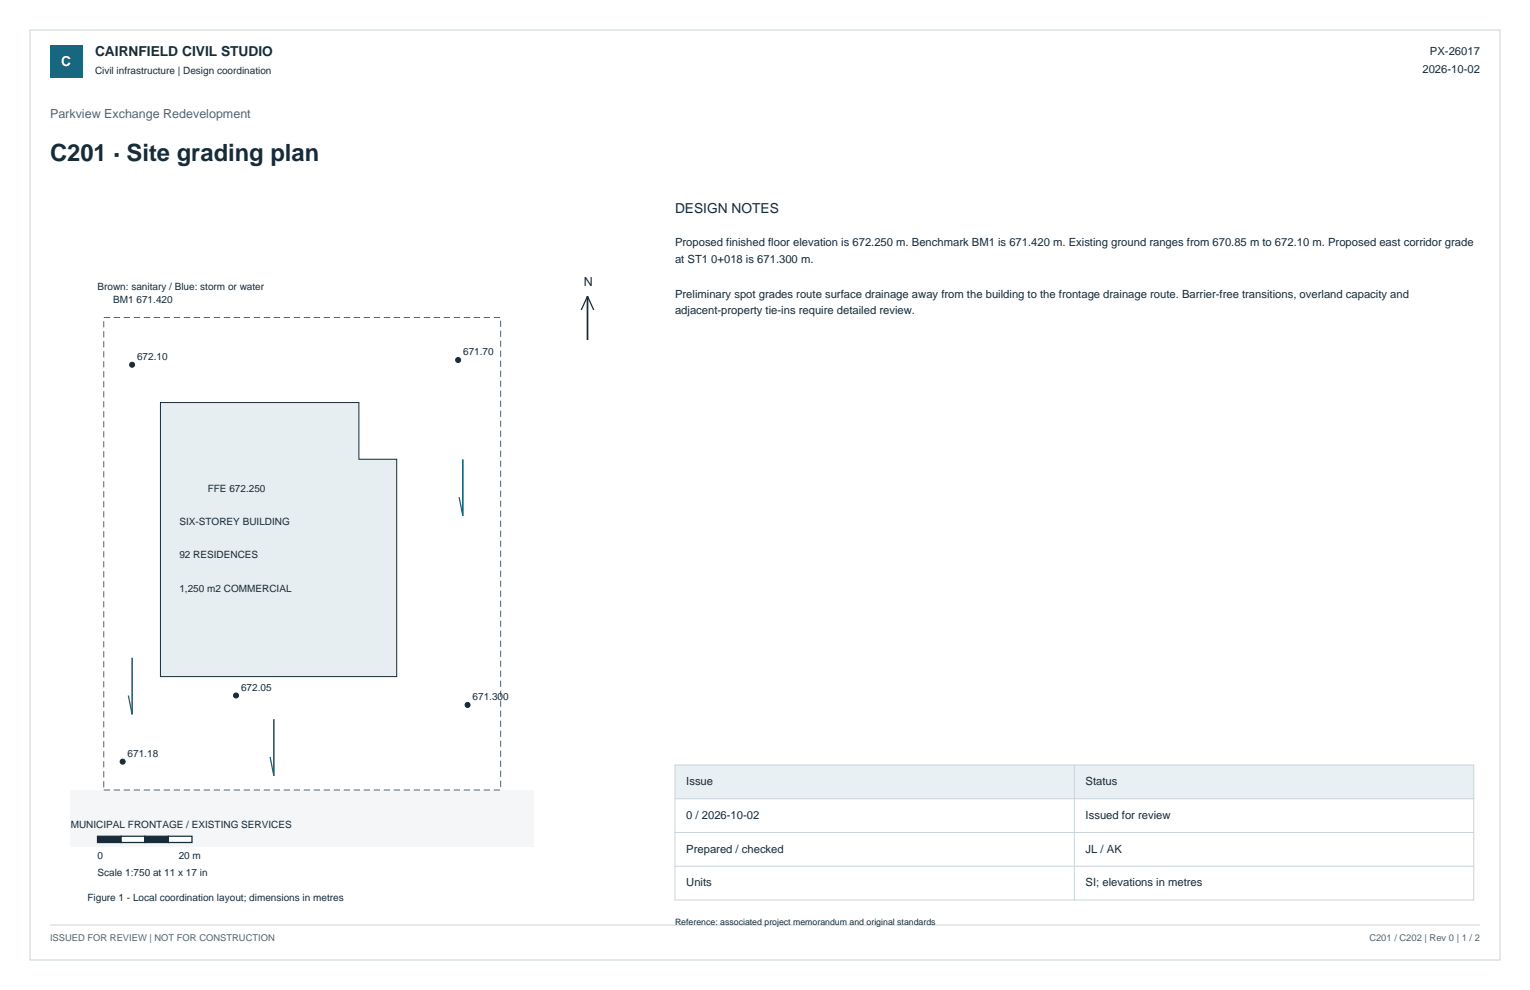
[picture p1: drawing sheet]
<svg xmlns="http://www.w3.org/2000/svg" width="432mm" height="279mm" viewBox="0 0 432 279" stroke-linecap="round" stroke-linejoin="round" font-family="sans-serif">
<defs><g id="words">
<text font-size="6.7" fill="#172b39" x="14.1" y="45.5">C201 · Site grading plan</text>
<g font-size="3.9" fill="#172b39">
<text x="26.8" y="15.9">CAIRNFIELD CIVIL STUDIO</text>
<text x="190.5" y="60">DESIGN NOTES</text>
</g>
<text font-size="3.9" fill="#fff" x="17.3" y="18.7">C</text>
<text font-size="3.5" fill="#526571" x="14.1" y="33.2">Parkview Exchange Redevelopment</text>
<text font-size="3.5" fill="#172b39" x="164.7" y="80.8">N</text>
<g font-size="3.2" fill="#172b39">
<text x="403.6" y="15.5">PX-26017</text>
<text x="401.5" y="20.5">2026-10-02</text>
<text x="190.5" y="69.5">Proposed finished floor elevation is 672.250 m. Benchmark BM1 is 671.420 m. Existing ground ranges from 670.85 m to 672.10 m. Proposed east corridor grade</text>
<text x="190.5" y="74.1">at ST1 0+018 is 671.300 m.</text>
<text x="190.5" y="84">Preliminary spot grades route surface drainage away from the building to the frontage drainage route. Barrier-free transitions, overland capacity and</text>
<text x="190.5" y="88.5">adjacent-property tie-ins require detailed review.</text>
<text x="193.7" y="221.5">Issue</text>
<text x="306.4" y="221.5">Status</text>
<text x="193.7" y="231.1">0 / 2026-10-02</text>
<text x="306.4" y="231.1">Issued for review</text>
<text x="193.7" y="240.6">Prepared / checked</text>
<text x="306.4" y="240.6">JL / AK</text>
<text x="193.7" y="250.1">Units</text>
<text x="306.4" y="250.1">SI; elevations in metres</text>
</g>
<g font-size="2.8" fill="#172b39">
<text x="26.8" y="20.8">Civil infrastructure | Design coordination</text>
<text x="27.5" y="81.8">Brown: sanitary / Blue: storm or water</text>
<text x="31.9" y="85.6">BM1 671.420</text>
<text x="38.7" y="101.5">672.10</text>
<text x="130.7" y="100.2">671.70</text>
<text x="58.6" y="138.9">FFE 672.250</text>
<text x="50.6" y="148.3">SIX-STOREY BUILDING</text>
<text x="50.6" y="157.6">92 RESIDENCES</text>
<text x="50.6" y="166.9">1,250 m2 COMMERCIAL</text>
<text x="68" y="194.9">672.05</text>
<text x="133.4" y="197.5">671.300</text>
<text x="36" y="213.5">671.18</text>
<text x="19.9" y="233.6">MUNICIPAL FRONTAGE / EXISTING SERVICES</text>
<text x="27.5" y="242.4">0</text>
<text x="50.4" y="242.4">20 m</text>
<text x="27.5" y="247.3">Scale 1:750 at 11 x 17 in</text>
<text x="24.7" y="254.4">Figure 1 - Local coordination layout; dimensions in metres</text>
</g>
<g font-size="2.6" fill="#526571">
<text x="14.1" y="265.6">ISSUED FOR REVIEW | NOT FOR CONSTRUCTION</text>
<text x="386.5" y="265.6">C201 / C202 | Rev 0 | 1 / 2</text>
</g>
<text font-size="2.5" fill="#172b39" x="190.5" y="261.1">Reference: associated project memorandum and original standards</text>
</g></defs>
<path d="M8.5 8.5h414.8v262.4h-414.8z" fill="none" stroke="#cad4da" stroke-width=".28"/>
<path d="M14.1 12.7h9.2v9.2h-9.2z" fill-rule="evenodd" fill="#176781"/>
<path d="M14.1 261.1h403.6" fill="none" stroke="#cad4da" stroke-width=".28"/>
<path d="M19.9 223h130.7v16h-130.7z" fill-rule="evenodd" fill="#f4f6f7"/>
<path d="M29.3 89.6h112v133.4h-112z" fill="none" stroke="#526571" stroke-width=".28" stroke-dasharray="1.8 1.1" stroke-linecap="butt"/>
<path d="M45.3 113.6h56v16h10.7v61.4h-66.7z" fill-rule="evenodd" fill="#e6eef1" stroke="#172b39" stroke-width=".28"/>
<g fill="#172b39" stroke="#172b39" stroke-width=".28">
<circle cx="34.6" cy="215" r=".71"/>
<circle cx="132" cy="199" r=".71"/>
<circle cx="37.3" cy="102.9" r=".71"/>
<circle cx="129.3" cy="101.6" r=".71"/>
<circle cx="66.6" cy="196.3" r=".71"/>
</g>
<path d="M130.6 129.6v16M37.3 185.6v16M77.3 203v16" fill="none" stroke="#176781" stroke-width=".42"/>
<path d="M129.6 140.3l1 5.3M36.2 196.3l1.1 5.3M76.2 213.6l1.1 5.4" fill="none" stroke="#176781" stroke-width=".35"/>
<path d="M165.8 83.6v12.4" fill="none" stroke="#172b39" stroke-width=".49"/>
<path d="M164 87.5l1.8-3.9 1.8 3.9" fill="none" stroke="#172b39" stroke-width=".35"/>
<path d="M27.5 236h6.7v1.8h-6.7z" fill-rule="evenodd" fill="#172b39" stroke="#172b39" stroke-width=".35"/>
<path d="M34.2 236h6.7v1.8h-6.7z" fill-rule="evenodd" fill="#fff" stroke="#172b39" stroke-width=".35"/>
<path d="M40.9 236h6.6v1.8h-6.6z" fill-rule="evenodd" fill="#172b39" stroke="#172b39" stroke-width=".35"/>
<path d="M47.5 236h6.7v1.8h-6.7z" fill-rule="evenodd" fill="#fff" stroke="#172b39" stroke-width=".35"/>
<path d="M190.5 215.9h225.4v9.5h-225.4z" fill-rule="evenodd" fill="#e9f0f3"/>
<path d="M190.5 215.9h225.4v38.1h-225.4zM303.2 215.9v38.1M190.5 225.4h225.4M190.5 234.9h225.4M190.5 244.5h225.4" fill="none" stroke="#cad4da" stroke-width=".28"/>
<use href="#words"/>
</svg>
